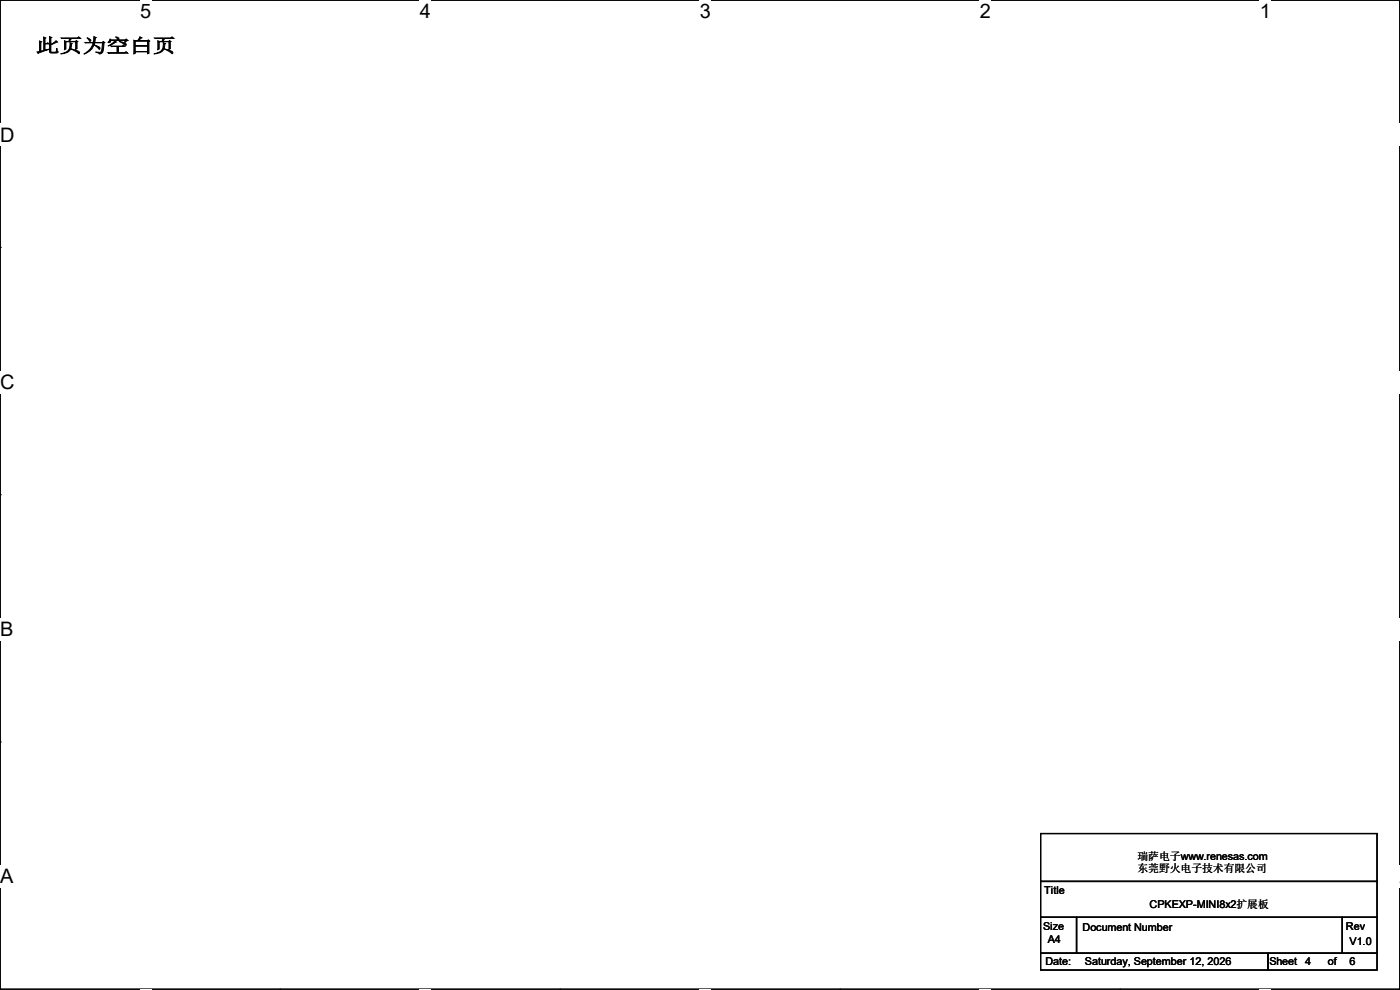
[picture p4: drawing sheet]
<svg xmlns="http://www.w3.org/2000/svg" width="297mm" height="210mm" viewBox="0 0 297 210" stroke-linecap="round" stroke-linejoin="round" font-family="sans-serif">
<defs><g id="words">
<g font-size="4.2">
<text x="29.7" y="3.9">5</text>
<text x="89.1" y="3.9">4</text>
<text x="148.5" y="3.9">3</text>
<text x="207.9" y="3.9">2</text>
<text x="267.3" y="3.9">1</text>
<text x="0" y="30.1">D</text>
<text x="0" y="82.5">C</text>
<text x="0" y="135">B</text>
<text x="0" y="187.4">A</text>
<text x="297" y="187.4">A</text>
</g>
<text font-size="4.1" x="7.7" y="11.1">此页为空白页</text>
<g font-size="2.3">
<text x="241.3" y="185">东莞野火电子技术有限公司</text>
<text x="241.3" y="182.5">瑞萨电子www.renesas.com</text>
<text x="221.5" y="189.6">Title</text>
<text x="221.3" y="197.2">Size</text>
<text x="229.7" y="197.4">Document Number</text>
<text x="243.9" y="192.6">CPKEXP-MINI8x2扩展板</text>
<text x="285.5" y="197.2">Rev</text>
<text x="222.3" y="200">A4</text>
<text x="286.3" y="200.5">V1.0</text>
<text x="221.8" y="204.8">Date:</text>
<text x="230.2" y="204.8">Saturday, September 12, 2026</text>
<text x="269.3" y="204.8">Sheet</text>
<text x="276.9" y="204.8">4</text>
<text x="281.7" y="204.8">of</text>
<text x="286.3" y="204.8">6</text>
</g>
</g></defs>
<path d="M0 0h297v209.8h-297z" fill="none" stroke="#000" stroke-width=".25"/>
<g fill="#fff">
<path d="M29.7 0h2.4v4.8h-2.4z"/>
<path d="M29.7 209.8h2.4v.2h-2.4z"/>
</g>
<path d="M59.4 0h.1M59.4 209.8h.1" fill="none" stroke="#000" stroke-width=".25"/>
<g fill="#fff">
<path d="M89.1 0h2.3v4.8h-2.3z"/>
<path d="M89.1 209.8h2.3v.2h-2.3z"/>
</g>
<path d="M118.8 0h.1M118.8 209.8h.1" fill="none" stroke="#000" stroke-width=".25"/>
<g fill="#fff">
<path d="M148.5 0h2.3v4.8h-2.3z"/>
<path d="M148.5 209.8h2.3v.2h-2.3z"/>
</g>
<path d="M178.2 0h.1M178.2 209.8h.1" fill="none" stroke="#000" stroke-width=".25"/>
<g fill="#fff">
<path d="M207.9 0h2.3v4.8h-2.3z"/>
<path d="M207.9 209.8h2.3v.2h-2.3z"/>
</g>
<path d="M237.6 0h.1M237.6 209.8h.1" fill="none" stroke="#000" stroke-width=".25"/>
<g fill="#fff">
<path d="M267.3 0h2.3v4.8h-2.3z"/>
<path d="M267.3 209.8h2.3v.2h-2.3z"/>
<path d="M0 26.2h3.1v4.8h-3.1z"/>
<path d="M297 26.2v4.8z"/>
<path d="M0 78.7h3.1v4.7h-3.1z"/>
<path d="M297 78.7v4.7z"/>
</g>
<path d="M0 52.5h.1M297 52.5h.1" fill="none" stroke="#000" stroke-width=".25"/>
<g fill="#fff">
<path d="M0 131.1h2.9v4.8h-2.9z"/>
<path d="M297 131.1v4.8z"/>
</g>
<path d="M0 104.9h.1M297 104.9h.1" fill="none" stroke="#000" stroke-width=".25"/>
<g fill="#fff">
<path d="M0 183.6h2.9v4.7h-2.9z"/>
<path d="M296.9 183.6h.1v4.7h-.1z"/>
</g>
<path d="M0 157.4h.1M297 157.4h.1M220.8 176.8h71.3v10.2h-71.3zM220.8 187h71.3v7.6h-71.3zM220.8 194.6h7.6v7.6h-7.6zM228.4 194.6h56.4v7.6h-56.4zM284.8 194.6h7.3v7.6h-7.3zM220.8 202.2h48.2v3.6h-48.2zM269 202.2h23.1v3.6h-23.1z" fill="none" stroke="#000" stroke-width=".25"/>
<use href="#words"/>
</svg>
